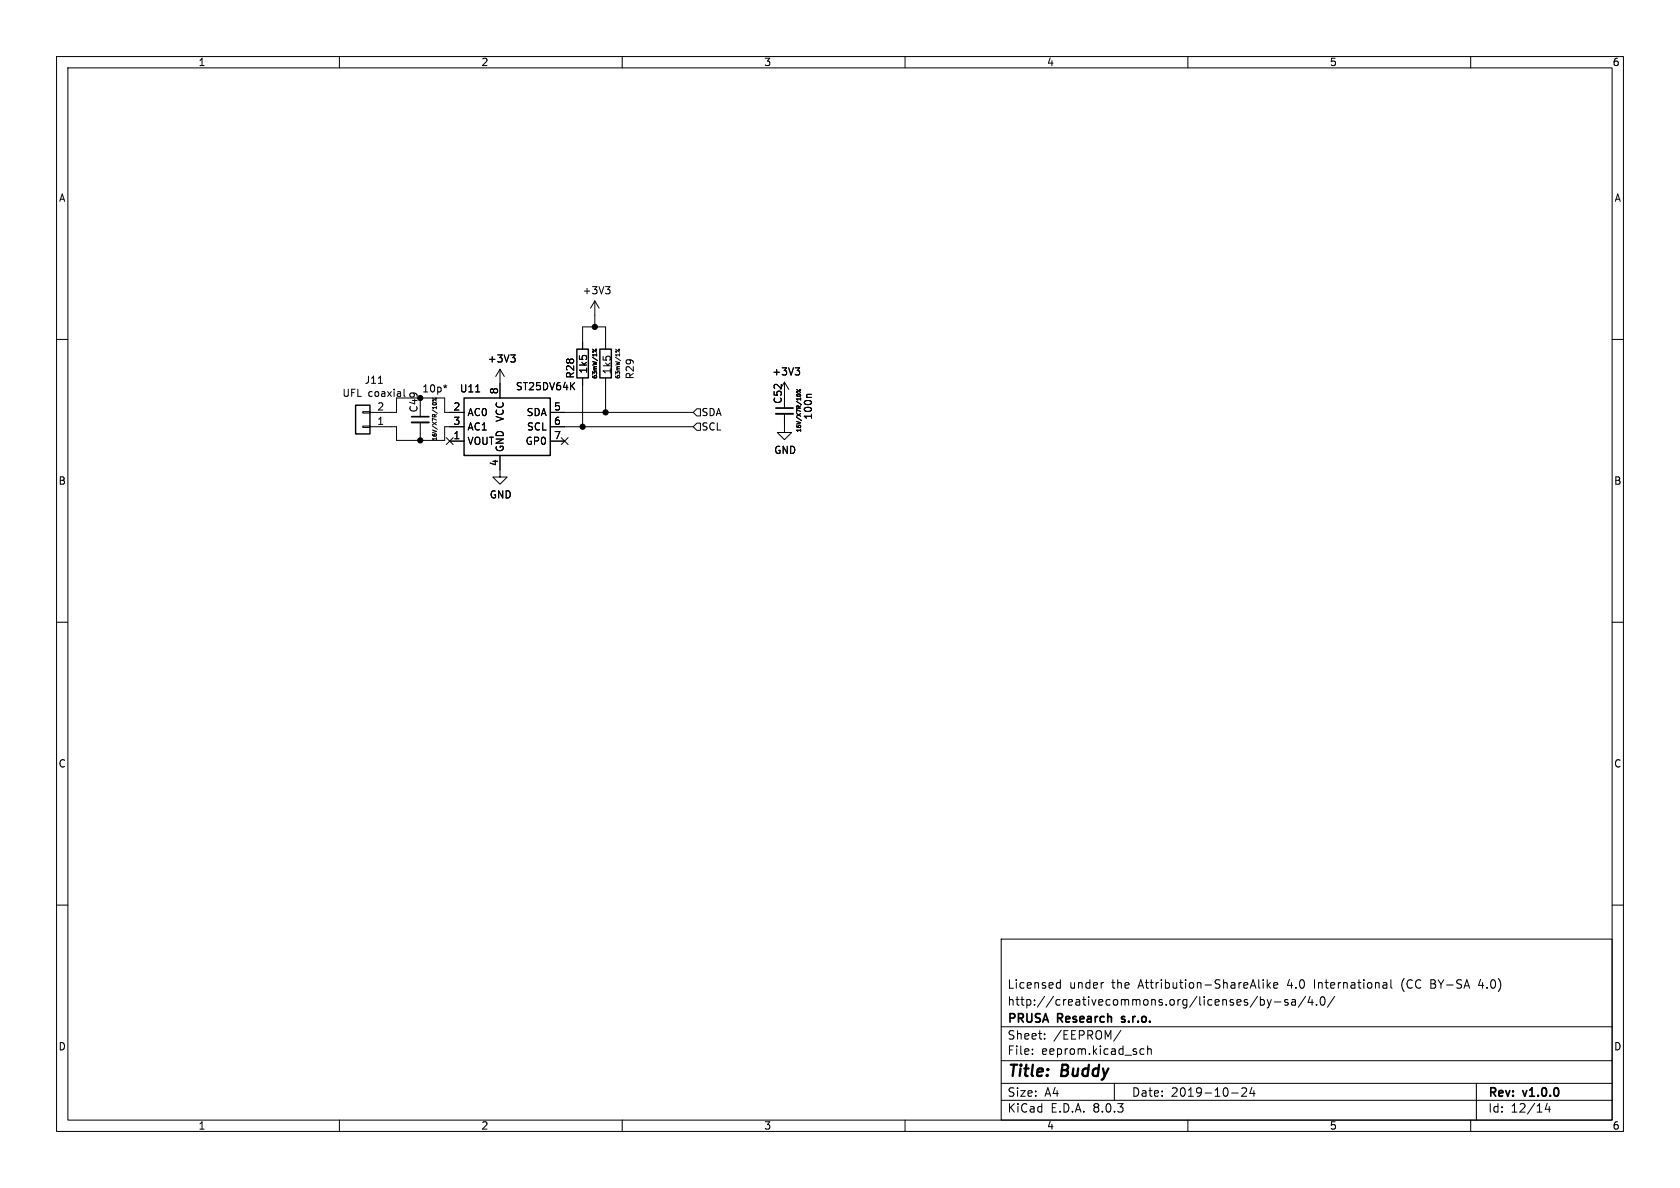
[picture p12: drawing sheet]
<svg xmlns="http://www.w3.org/2000/svg" width="297mm" height="210mm" viewBox="0 0 297 210" stroke-linecap="round" stroke-linejoin="round" font-family="sans-serif">
<defs><g id="words">
<g font-size="2.8">
<text x="178" y="190.9">Title:</text>
<text x="187.7" y="190.9">Buddy</text>
</g>
<g font-size="2.1">
<text x="178" y="178">http://creativecommons.org/licenses/by-sa/4.0/</text>
<text x="178" y="175">Licensed</text>
<text x="189" y="175">under</text>
<text x="196.6" y="175">the</text>
<text x="201.4" y="175">Attribution-ShareAlike</text>
<text x="227.8" y="175">4.0</text>
<text x="232.7" y="175">International</text>
<text x="248.3" y="175">(CC</text>
<text x="253.6" y="175">BY-SA</text>
<text x="262.3" y="175">4.0)</text>
<text x="178" y="184">Sheet:</text>
<text x="178" y="181.2">PRUSA</text>
<text x="186.2" y="184">/EEPROM/</text>
<text x="187" y="181.2">Research</text>
<text x="199" y="181.2">s.r.o.</text>
<text x="178" y="186.7">File:</text>
<text x="184.1" y="186.7">eeprom.kicad_sch</text>
<text x="178" y="196.9">KiCad</text>
<text x="178" y="194.1">Size:</text>
<text x="184.7" y="194.1">A4</text>
<text x="185.7" y="196.9">E.D.A.</text>
<text x="193.3" y="196.9">8.0.3</text>
<text x="200" y="194.1">Date:</text>
<text x="207" y="194.1">2019-10-24</text>
<text x="263" y="194.3">Rev:</text>
<text x="263" y="196.9">Id:</text>
<text x="267.1" y="196.9">12/14</text>
<text x="269.4" y="194.3">v1.0.0</text>
</g>
<g font-size="1.8">
<text x="35" y="11.9">1</text>
<text x="85" y="11.9">2</text>
<text x="135" y="11.9">3</text>
<text x="185" y="11.9">4</text>
<text x="235" y="11.9">5</text>
<text x="285" y="11.9">6</text>
<text x="10.3" y="35.9">A</text>
<text x="285.3" y="35.9">A</text>
<text x="102.9" y="52.2">+3V3</text>
<text x="86.1" y="64.3">+3V3</text>
<text x="60.4" y="70.4">UFL</text>
<text x="64.4" y="68">J11</text>
<text x="65.1" y="70.4">coaxial</text>
<text x="74.6" y="69.6">10p*</text>
<text x="81.2" y="69.6">U11</text>
<text x="88.1" y="69.8" transform="rotate(-90 88.1 69.8)">8</text>
<text x="91.1" y="69.2">ST25DV64K</text>
<text x="101.7" y="67" transform="rotate(-90 101.7 67)">R28</text>
<text x="104" y="66.1" transform="rotate(-90 104 66.1)">1k5</text>
<text x="108.2" y="66.3" transform="rotate(-90 108.2 66.3)">1k5</text>
<text x="112.2" y="67.1" transform="rotate(-90 112.2 67.1)">R29</text>
<text x="136.4" y="66.6">+3V3</text>
<text x="138.4" y="71.5" transform="rotate(-90 138.4 71.5)">C52</text>
<text x="66.6" y="75.2">1</text>
<text x="66.6" y="72.6">2</text>
<text x="74" y="73" transform="rotate(-90 74 73)">C49</text>
<text x="80.1" y="77.7">1</text>
<text x="80.1" y="72.6">2</text>
<text x="80.1" y="75.2">3</text>
<text x="82.5" y="73.8">AC0</text>
<text x="82.5" y="76.3">AC1</text>
<text x="89.3" y="74.7" transform="rotate(-90 89.3 74.7)">VCC</text>
<text x="93" y="73.8">SDA</text>
<text x="93.1" y="76.3">SCL</text>
<text x="97.8" y="72.6">5</text>
<text x="97.8" y="75.2">6</text>
<text x="97.8" y="77.7">7</text>
<text x="123.9" y="73.8">SDA</text>
<text x="123.9" y="76.3">SCL</text>
<text x="143.7" y="74.3" transform="rotate(-90 143.7 74.3)">100n</text>
<text x="82.5" y="78.8">VOUT</text>
<text x="88.1" y="82.5" transform="rotate(-90 88.1 82.5)">4</text>
<text x="89.3" y="80" transform="rotate(-90 89.3 80)">GND</text>
<text x="92.8" y="78.8">GP0</text>
<text x="136.8" y="80.4">GND</text>
<text x="10.3" y="85.9">B</text>
<text x="86.5" y="88.3">GND</text>
<text x="285.3" y="85.9">B</text>
<text x="10.3" y="135.9">C</text>
<text x="285.3" y="135.9">C</text>
<text x="10.3" y="185.9">D</text>
<text x="285.3" y="185.9">D</text>
<text x="35" y="199.9">1</text>
<text x="85" y="199.9">2</text>
<text x="135" y="199.9">3</text>
<text x="185" y="199.9">4</text>
<text x="235" y="199.9">5</text>
<text x="285" y="199.9">6</text>
</g>
<g font-size="1">
<text x="105.7" y="67.1" transform="rotate(-90 105.7 67.1)">63mW/1%</text>
<text x="109.8" y="67.1" transform="rotate(-90 109.8 67.1)">63mW/1%</text>
<text x="141.8" y="76.5" transform="rotate(-90 141.8 76.5)">16V/X7R/10%</text>
<text x="77.4" y="78.1" transform="rotate(-90 77.4 78.1)">16V/X7R/10%</text>
</g>
</g></defs>
<g fill="none" stroke="#000" stroke-width=".18">
<path d="M10 10h277v190h-277zM12 12h273v186h-273zM60 10v2M110 10v2M160 10v2M210 10v2M260 10v2M10 60h2M105.2 53.2l-.8 1.3M105.2 53.2v4.6M105.2 53.2l.7 1.3M107 50.7h.8l-.4 .5"/>
<path d="M107.6 51.2l.2 .2v.3l-.2 .2M285 60h2M64.1 72.8h1.3v.2h-1.3zM64.1 75.3h1.3v.3h-1.3zM65.4 75.4h4.7v2.5h8.5v-2.5h3.4M65.4 72.9h4.7v-2.5h8.5v2.5h3.4M66.9 67.8h.7M71.4 68.8v1.1l.2 .2M74.3 71.6v2.1M74.3 74.7v3.2M76.4 70.4l.8 .5M76.6 71.5l-.2-.1a.33 .33 0 0 1 .4-.2 .33 .33 0 0 1 .3 .3h-.1"/>
<path d="M77 70.5h.1M78.9 77.4l1.2 1.2M79 68.2l-.3 .1 .2 .3M79.5 78h2.5M80.1 77.4l-1.2 1.2M84.1 69.3h.7M88.4 65.3l-.8 1.2M88.4 65.3v5.1M88.4 65.3l.8 1.2M90.3 62.7h.8l-.5 .5M90.8 63.2l.3 .3v.3l-.3 .2M97.3 75.4h25.3"/>
<path d="M97.3 72.9h25.3M97.3 78h2.5M99.2 77.4l1.2 1.2M100.4 77.4l-1.2 1.2M101.1 68.2l.5 .7M101.6 67.6l-.7 .8M103 61.7v-3.9h4.1v3.9M103 66.8v8.6M104.8 61.7l.7 .6M104.8 62.2l.1-.1v.1M107.1 66.8v6.1M108.8 61.7l.7 .6"/>
<path d="M108.9 62.2v-.1l.1 .1M123.2 72.3h.6v1.2h-.6l-.6-.6zM123.2 74.8h.6v1.3h-.6l-.6-.7zM138.7 73.2v3.3h1.3l-1.3 1.2-1.3-1.2h1.3M138.7 67.6l-.8 1.2M138.7 67.6v4.5M138.7 67.6l.7 1.2M140.6 65h.8l-.5 .5M140.8 68.8l.7 .6M141 70l-.2-.1a.33 .33 0 0 1 .4-.3 .33 .33 0 0 1 .3 .4h-.1M141.1 65.5l.3 .2v.3l-.3 .3M143.5 69.7h-.7l-.2 .2"/>
<path d="M88.4 80.5v3.8h1.3l-1.3 1.3-1.3-1.3h1.3M10 110h2M285 110h2M10 160h2M285 160h2M177 166h108v32h-108zM186.9 174.6h.6M186.9 173.8h.6M187.5 173.2v1.5M195 173.7h.1M222.3 176.1l-1.3 2M222.5 173.2v1.3l.2 .2"/>
<path d="M222.8 176.2v1.5M222.8 176.8l.4-.1 .3 .3v.4l-.1 .2h-.6M223.3 173.2v.1M223.3 173.7v1M224 176.7l.4 1M224 173.2v1.5M224.2 174.1l.4 .6M224.4 177.7l-.2 .4-.2 .1M224.6 173.7l-.6 .6M224.7 176.7l-.3 1M225.2 174.2l.7-.1-.1-.3-.4-.1-.2 .2v.7h.6M225.3 177.1h1.2"/>
<path d="M227.7 176.8l-.4-.1-.2 .2 .1 .2 .5 .2v.3h-.6M228.4 176.8h.6v.9M229 177.1h-.5a.29 .29 0 0 0-.2 .3 .29 .29 0 0 0 .2 .3l.5-.1M230.8 176.1l-1.3 2M231.6 176.1l-.4 1.1h1M232 176.7v1M232.7 177.6v.1M233.5 176.3l.2-.1a.81 .81 0 0 1 .6 .6 .81 .81 0 0 1-.3 .8l-.1 .1a.81 .81 0 0 1-.4-1.4zM236 176.1l-1.3 2M244.7 173.7h.3l.2 .2v.8M245.2 174.6l-.5 .1M245.2 174.1h-.5"/>
<path d="M245.9 173.2v1.3l.2 .2M253 173.9h.5M253.5 173.2h-.5v1.5h.5M261.7 173.1l-.3 1.1h.9M60 198v2M110 198v2M160 198v2M177 194.5h108M177 191.5h108M177 187.5h108M177 181.5h108M182.5 186.3v.1"/>
<path d="M182.5 185.5v.1M184.7 183.6v.1M184.7 182.8v.1M197 191.5v3M198.2 182.1l-1.3 2M201.6 186.3l.2 .1 .4-.1M202.2 185.5l-.4-.1-.2 .1M202.9 185.5l.2-.1 .4 .1v.9M202.9 184.9v1.5M210 198v2M217.7 193.2h1.2M219.5 192.4l.6-.1 .2 .1 .1 .3-.9 1.1h.9"/>
<path d="M221.3 192.2l-.3 1.1h.9M221.7 192.8v1M260 198v2M261 191.5v6.5M273.5 195l-.3 1.1h.9M273.9 195.6v1"/>
<circle cx="76.5" cy="70.8" r=".1"/>
<circle cx="105.4" cy="61.8" r=".1"/>
<circle cx="109.4" cy="61.8" r=".1"/>
<circle cx="140.9" cy="69.3" r=".1"/>
<circle cx="141.4" cy="68.9" r=".1"/>
</g>
<path d="M72.8 73.7h3M137.2 72.1h3M198.3 179.8v.3M198.3 180.6l.1 .1" fill="none" stroke="#000" stroke-width=".3"/>
<path d="M62.9 71.6h2.5v5.1h-2.5zM82 70.4h15.3v10.1h-15.3zM102 61.7h2v5.1h-2zM106 61.7h2.1v5.1h-2.1z" fill="none" stroke="#000" stroke-width=".25"/>
<path d="M72.8 74.7h3M137.2 73.2h3" fill="none" stroke="#000" stroke-width=".33"/>
<g fill="#000" stroke="#000" stroke-width=".18">
<circle cx="105.2" cy="57.8" r=".46"/>
<circle cx="74.3" cy="77.9" r=".46"/>
<circle cx="74.3" cy="70.4" r=".46"/>
<circle cx="103" cy="75.4" r=".46"/>
<circle cx="107.1" cy="72.9" r=".46"/>
</g>
<use href="#words"/>
</svg>
